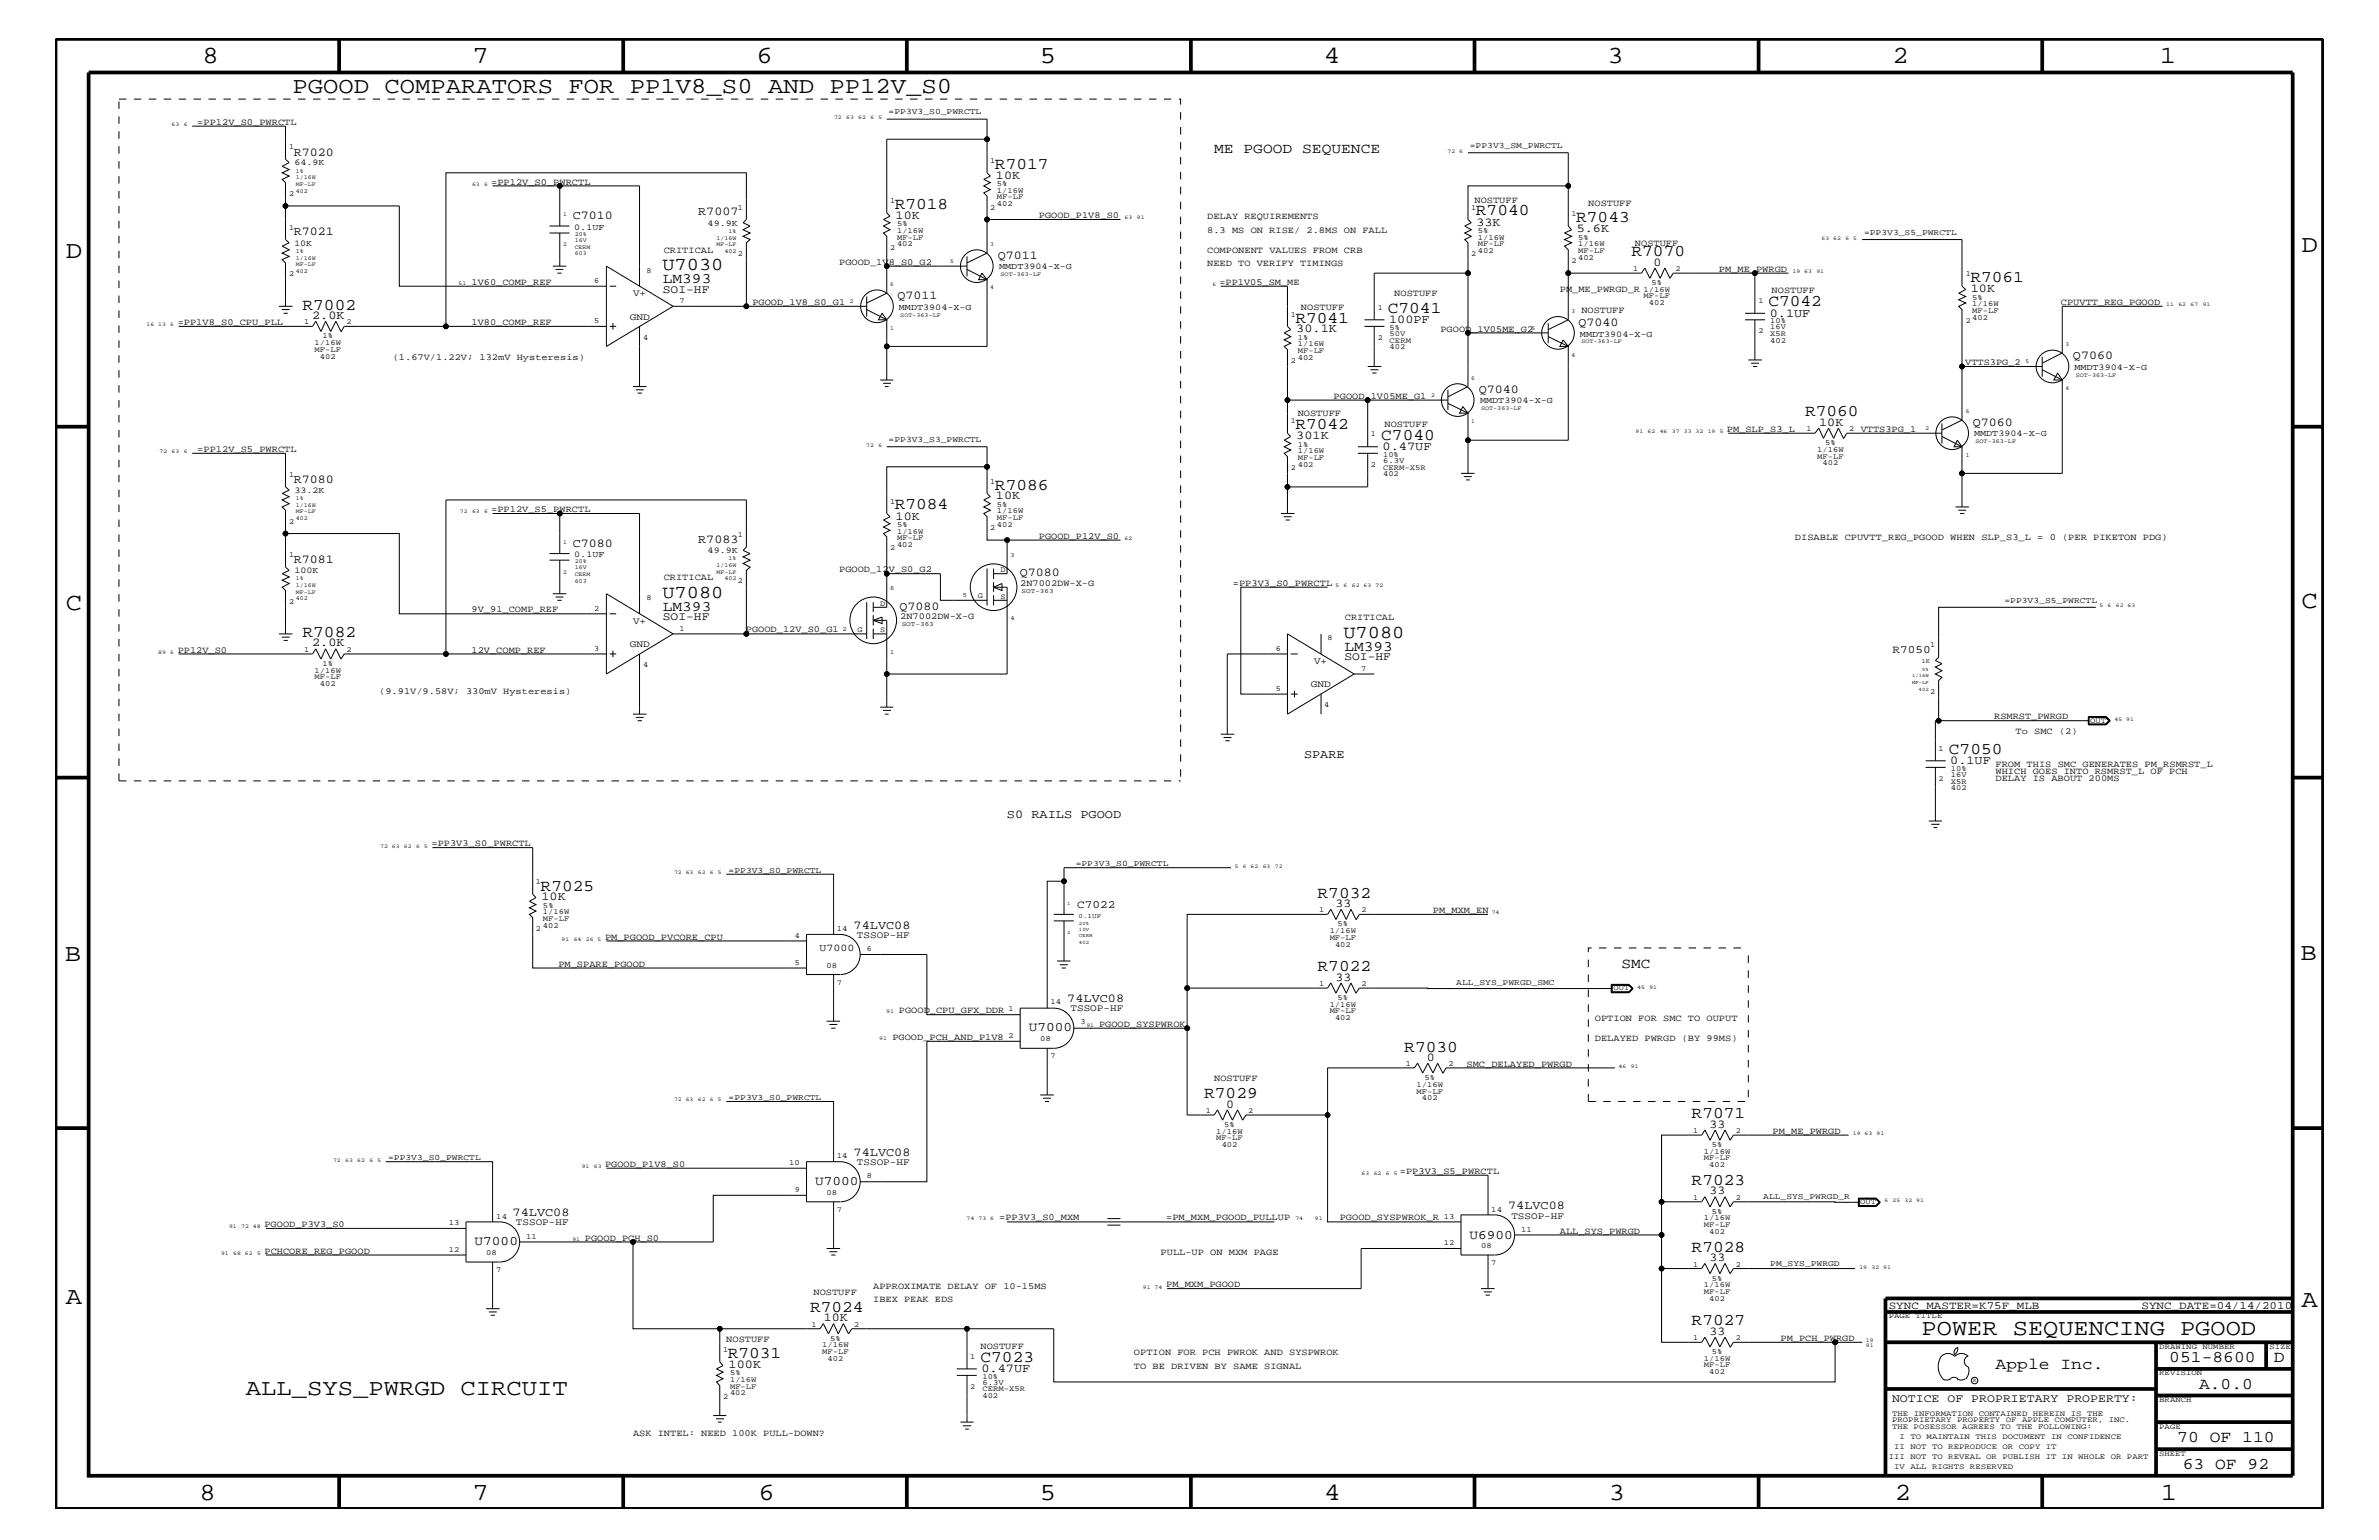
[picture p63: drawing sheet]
<svg xmlns="http://www.w3.org/2000/svg" width="432mm" height="279mm" viewBox="0 0 432 279" stroke-linecap="round" stroke-linejoin="round" font-family="sans-serif">
<defs><g id="words">
<g font-size="4.5">
<text x="36.7" y="11.5">8</text>
<text x="85.8" y="11.5">7</text>
<text x="137.3" y="11.5">6</text>
<text x="188.7" y="11.5">5</text>
<text x="240.3" y="11.5">4</text>
<text x="291.8" y="11.5">3</text>
<text x="343.5" y="11.5">2</text>
<text x="392" y="11.5">1</text>
<text x="11.9" y="46.8">D</text>
<text x="417.7" y="45.7">D</text>
<text x="11.9" y="110.6">C</text>
<text x="417.7" y="110.3">C</text>
<text x="11.8" y="174.3">B</text>
<text x="417.6" y="174.2">B</text>
<text x="11.9" y="236.7">A</text>
<text x="417.7" y="237.1">A</text>
<text x="36.2" y="272.1">8</text>
<text x="85.8" y="272.1">7</text>
<text x="137.7" y="272.1">6</text>
<text x="188.7" y="272.1">5</text>
<text x="240.4" y="272.1">4</text>
<text x="292" y="272.1">3</text>
<text x="343.9" y="272.1">2</text>
<text x="392.2" y="272.1">1</text>
</g>
<g font-size="4.1">
<text x="53.1" y="16.8">PGOOD COMPARATORS FOR PP1V8_S0 AND PP12V_S0</text>
<text x="348.8" y="242.3">POWER SEQUENCING PGOOD</text>
<text x="44.6" y="253.2">ALL_SYS_PWRGD CIRCUIT</text>
</g>
<g font-size="3.3">
<text x="120.2" y="49.1">U7030</text>
<text x="120.2" y="108.5">U7080</text>
<text x="243.8" y="115.8">U7080</text>
</g>
<g font-size="3">
<text x="180.6" y="30.6">R7017</text>
<text x="162.4" y="37.9">R7018</text>
<text x="267.9" y="39.1">R7040</text>
<text x="286.1" y="40.3">R7043</text>
<text x="296.1" y="46.5">R7070</text>
<text x="357.6" y="51.3">R7061</text>
<text x="54.9" y="56.2">R7002</text>
<text x="235.1" y="58.5">R7041</text>
<text x="251.9" y="56.8">C7041</text>
<text x="321" y="55.6">C7042</text>
<text x="235.1" y="77.9">R7042</text>
<text x="327.6" y="75.6">R7060</text>
<text x="250.7" y="79.9">C7040</text>
<text x="180.6" y="88.8">R7086</text>
<text x="162.4" y="92.4">R7084</text>
<text x="54.9" y="115.6">R7082</text>
<text x="353.7" y="136.8">C7050</text>
<text x="98.1" y="161.6">R7025</text>
<text x="239.1" y="162.8">R7032</text>
<text x="239.1" y="176.2">R7022</text>
<text x="254.9" y="190.8">R7030</text>
<text x="218.6" y="199.2">R7029</text>
<text x="307" y="202.9">R7071</text>
<text x="307" y="215">R7023</text>
<text x="307" y="227.1">R7028</text>
<text x="147" y="238">R7024</text>
<text x="307" y="240.5">R7027</text>
<text x="132.1" y="246.4">R7031</text>
<text x="178" y="247.1">C7023</text>
<text x="362.2" y="248.4">Apple Inc.</text>
<text x="393.7" y="247.1">051-8600</text>
<text x="399.2" y="252">A.0.0</text>
<text x="412.7" y="247.1">D</text>
<text x="395.2" y="261.6">70 OF 110</text>
<text x="396.2" y="266.6">63 OF 92</text>
</g>
<g font-size="2.6">
<text x="220.4" y="27.7">ME PGOOD SEQUENCE</text>
<text x="120.3" y="51.3">LM393</text>
<text x="120.3" y="110.8">LM393</text>
<text x="244" y="118.1">LM393</text>
<text x="294.3" y="175.6">SMC</text>
</g>
<g font-size="2.4">
<text x="186.7" y="187.1">U7000</text>
<text x="148" y="215">U7000</text>
<text x="86.1" y="225.9">U7000</text>
<text x="266.7" y="224.7">U6900</text>
</g>
<g font-size="2.2">
<text x="53.3" y="28.2">R7020</text>
<text x="180.8" y="32.5">10K</text>
<text x="104" y="39.8">C7010</text>
<text x="126.7" y="39.1">R7007</text>
<text x="162.6" y="39.7">10K</text>
<text x="268" y="40.9">33K</text>
<text x="53.3" y="42.7">R7021</text>
<text x="181.1" y="47">Q7011</text>
<text x="286.2" y="42.1">5.6K</text>
<text x="300.1" y="48.2">0</text>
<text x="357.7" y="53">10K</text>
<text x="56.6" y="57.9">2.0K</text>
<text x="162.9" y="54.2">Q7011</text>
<text x="252.1" y="58.6">100PF</text>
<text x="286.5" y="59.1">Q7040</text>
<text x="321.2" y="57.4">0.1UF</text>
<text x="235.3" y="60.3">30.1K</text>
<text x="376.3" y="65.1">Q7060</text>
<text x="268.4" y="71.2">Q7040</text>
<text x="330.2" y="77.3">10K</text>
<text x="358.1" y="77.3">Q7060</text>
<text x="235.3" y="79.7">301K</text>
<text x="251" y="81.6">0.47UF</text>
<text x="53.3" y="87.6">R7080</text>
<text x="162.6" y="94.3">10K</text>
<text x="180.8" y="90.6">10K</text>
<text x="104" y="99.3">C7080</text>
<text x="126.7" y="98.5">R7083</text>
<text x="53.3" y="102.1">R7081</text>
<text x="185.1" y="104.6">Q7080</text>
<text x="163.2" y="110.6">Q7080</text>
<text x="56.6" y="117.3">2.0K</text>
<text x="236.7" y="137.4">SPARE</text>
<text x="354" y="138.6">0.1UF</text>
<text x="182.8" y="148.4">S0 RAILS PGOOD</text>
<text x="98.3" y="163.4">10K</text>
<text x="242.4" y="164.5">33</text>
<text x="154.9" y="168.5">74LVC08</text>
<text x="242.4" y="177.9">33</text>
<text x="193.7" y="181.8">74LVC08</text>
<text x="259" y="192.5">0</text>
<text x="222.5" y="200.9">0</text>
<text x="154.9" y="209.7">74LVC08</text>
<text x="310.3" y="204.6">33</text>
<text x="93" y="220.6">74LVC08</text>
<text x="273.7" y="219.4">74LVC08</text>
<text x="310.3" y="216.7">33</text>
<text x="310.3" y="228.8">33</text>
<text x="149.5" y="239.7">10K</text>
<text x="310.3" y="242.2">33</text>
<text x="132.2" y="248.2">100K</text>
<text x="178.1" y="248.9">0.47UF</text>
</g>
<g font-size="2.1">
<text x="120.3" y="53.2">SOI-HF</text>
<text x="120.3" y="112.6">SOI-HF</text>
<text x="244" y="119.8">SOI-HF</text>
<text x="343.4" y="254.4">NOTICE OF PROPRIETARY PROPERTY:</text>
</g>
<g font-size="2">
<text x="343.5" y="118.5">R7050</text>
<text x="195.5" y="164.7">C7022</text>
<text x="342.8" y="237.4">SYNC_MASTER=K75F_MLB</text>
<text x="388.7" y="237.4">SYNC_DATE=04/14/2010</text>
</g>
<text font-size="1.9" x="148.7" y="172.6">U7000</text>
<g font-size="1.8">
<text x="114.9" y="53.8">V+</text>
<text x="114.3" y="58">GND</text>
<text x="114.9" y="113.1">V+</text>
<text x="114.3" y="117.4">GND</text>
<text x="237.9" y="124.7">GND</text>
<text x="238.5" y="120.4">V+</text>
<text x="155.5" y="170.1">TSSOP-HF</text>
<text x="194.3" y="183.5">TSSOP-HF</text>
<text x="155.5" y="211.4">TSSOP-HF</text>
<text x="274.3" y="221.1">TSSOP-HF</text>
<text x="93.6" y="222.3">TSSOP-HF</text>
</g>
<g font-size="1.7">
<text x="35.8" y="22.6">=PP12V_S0_PWRCTL</text>
<text x="89.2" y="33.6">=PP12V_S0_PWRCTL</text>
<text x="188.6" y="39.6">PGOOD_P1V8_S0</text>
<text x="219.1" y="39.8">DELAY REQUIREMENTS</text>
<text x="267.6" y="36.8">NOSTUFF</text>
<text x="288.3" y="37.4">NOSTUFF</text>
<text x="120.5" y="45.9">CRITICAL</text>
<text x="219.1" y="45.9">COMPONENT VALUES FROM CRB</text>
<text x="219.1" y="42.3">8.3 MS ON RISE/ 2.8MS ON FALL</text>
<text x="296.8" y="44.6">NOSTUFF</text>
<text x="85.6" y="51.7">1V60_COMP_REF</text>
<text x="152.3" y="48">PGOOD_1V8_S0_G2</text>
<text x="219.1" y="48.3">NEED TO VERIFY TIMINGS</text>
<text x="221.3" y="51.7">=PP1V05_SM_ME</text>
<text x="253.1" y="53.8">NOSTUFF</text>
<text x="283.1" y="52.9">PM_ME_PWRGD_R</text>
<text x="312" y="49.3">PM_ME_PWRGD</text>
<text x="321.6" y="53.2">NOSTUFF</text>
<text x="32.3" y="59">=PP1V8_S0_CPU_PLL</text>
<text x="85.6" y="59">1V80_COMP_REF</text>
<text x="136.6" y="55.3">PGOOD_1V8_S0_G1</text>
<text x="236.1" y="56.2">NOSTUFF</text>
<text x="287" y="56.8">NOSTUFF</text>
<text x="374.1" y="55.3">CPUVTT_REG_PGOOD</text>
<text x="71.3" y="65.3">(1.67V/1.22V; 132mV Hysteresis)</text>
<text x="261.5" y="60.2">PGOOD_1V05ME_G2</text>
<text x="356.7" y="66.2">VTTS3PG_2</text>
<text x="235.5" y="75.6">NOSTUFF</text>
<text x="242.1" y="72.3">PGOOD_1V05ME_G1</text>
<text x="251.3" y="77.4">NOSTUFF</text>
<text x="35.8" y="82">=PP12V_S5_PWRCTL</text>
<text x="313.4" y="78.3">PM_SLP_S3_L</text>
<text x="337.7" y="78.3">VTTS3PG_1</text>
<text x="89.2" y="92.9">=PP12V_S5_PWRCTL</text>
<text x="188.6" y="97.7">PGOOD_P12V_S0</text>
<text x="325.8" y="98">DISABLE CPUVTT_REG_PGOOD WHEN SLP_S3_L = 0 (PER PIKETON PDG)</text>
<text x="120.5" y="105.3">CRITICAL</text>
<text x="152.3" y="103.8">PGOOD_12V_S0_G2</text>
<text x="185.2" y="106.3">2N7002DW-X-G</text>
<text x="223.8" y="106.3">=PP3V3_S0_PWRCTL</text>
<text x="85.6" y="111.1">9V_91_COMP_REF</text>
<text x="163.4" y="112.3">2N7002DW-X-G</text>
<text x="244.1" y="112.6">CRITICAL</text>
<text x="32.3" y="118.4">PP12V_S0</text>
<text x="85.6" y="118.4">12V_COMP_REF</text>
<text x="135.4" y="114.8">PGOOD_12V_S0_G1</text>
<text x="68.8" y="125.9">(9.91V/9.58V; 330mV Hysteresis)</text>
<text x="361.9" y="130.5">RSMRST_PWRGD</text>
<text x="365.8" y="133.2">To SMC (2)</text>
<text x="362.2" y="140.4">WHICH GOES INTO RSMRST_L OF PCH</text>
<text x="362.2" y="141.7">DELAY IS ABOUT 200MS</text>
<text x="362.2" y="139.2">FROM THIS SMC GENERATES PM_RSMRST_L</text>
<text x="78.3" y="153.5">=PP3V3_S0_PWRCTL</text>
<text x="260.1" y="165.6">PM_MXM_EN</text>
<text x="109.8" y="170.5">PM_PGOOD_PVCORE_CPU</text>
<text x="101.3" y="175.4">PM_SPARE_PGOOD</text>
<text x="163.2" y="183.8">PGOOD_CPU_GFX_DDR</text>
<text x="289.5" y="185.3">OPTION FOR SMC TO OUPUT</text>
<text x="162" y="188.7">PGOOD_PCH_AND_P1V8</text>
<text x="199.5" y="186.3">PGOOD_SYSPWROK</text>
<text x="289.5" y="188.9">DELAYED PWRGD (BY 99MS)</text>
<text x="220.4" y="196.2">NOSTUFF</text>
<text x="266.2" y="193.6">SMC_DELAYED_PWRGD</text>
<text x="321.7" y="205.7">PM_ME_PWRGD</text>
<text x="109.8" y="211.7">PGOOD_P1V8_S0</text>
<text x="254.1" y="213">=PP3V3_S5_PWRCTL</text>
<text x="181.4" y="221.4">=PP3V3_S0_MXM</text>
<text x="211.7" y="221.4">=PM_MXM_PGOOD_PULLUP</text>
<text x="243.2" y="221.4">PGOOD_SYSPWROK_R</text>
<text x="48" y="222.6">PGOOD_P3V3_S0</text>
<text x="48" y="227.5">PCHCORE_REG_PGOOD</text>
<text x="106.2" y="225.1">PGOOD_PCH_S0</text>
<text x="210.7" y="227.7">PULL-UP ON MXM PAGE</text>
<text x="283.1" y="223.9">ALL_SYS_PWRGD</text>
<text x="158.5" y="233.8">APPROXIMATE DELAY OF 10-15MS</text>
<text x="211.7" y="233.5">PM_MXM_PGOOD</text>
<text x="147.7" y="235">NOSTUFF</text>
<text x="158.5" y="236.2">IBEX PEAK EDS</text>
<text x="131.8" y="243.5">NOSTUFF</text>
<text x="178" y="244.7">NOSTUFF</text>
<text x="205.8" y="245.9">OPTION FOR PCH PWROK AND SYSPWROK</text>
<text x="323.2" y="243.3">PM_PCH_PWRGD</text>
<text x="205.8" y="248.4">TO BE DRIVEN BY SAME SIGNAL</text>
<text x="114.9" y="260.5">ASK INTEL: NEED 100K PULL-DOWN?</text>
</g>
<g font-size="1.6">
<text x="53.4" y="30">64.9K</text>
<text x="104.2" y="41.7">0.1UF</text>
<text x="128.4" y="40.9">49.9K</text>
<text x="53.4" y="44.6">10K</text>
<text x="181.4" y="48.9">MMDT3904-X-G</text>
<text x="163.2" y="56.2">MMDT3904-X-G</text>
<text x="286.8" y="61.1">MMDT3904-X-G</text>
<text x="376.5" y="67.1">MMDT3904-X-G</text>
<text x="268.6" y="73.2">MMDT3904-X-G</text>
<text x="358.3" y="79.2">MMDT3904-X-G</text>
<text x="53.4" y="89.4">33.2K</text>
<text x="104.2" y="101">0.1UF</text>
<text x="128.4" y="100.4">49.9K</text>
<text x="53.4" y="104">100K</text>
</g>
<g font-size="1.5">
<text x="161.3" y="20.8">=PP3V3_S0_PWRCTL</text>
<text x="266.8" y="26.9">=PP3V3_SM_PWRCTL</text>
<text x="338.3" y="42.6">=PP3V3_S5_PWRCTL</text>
<text x="161.3" y="80.2">=PP3V3_S3_PWRCTL</text>
<text x="363.8" y="109.3">=PP3V3_S5_PWRCTL</text>
<text x="132.2" y="158.4">=PP3V3_S0_PWRCTL</text>
<text x="195.2" y="157.2">=PP3V3_S0_PWRCTL</text>
<text x="264.3" y="178.8">ALL_SYS_PWRGD_SMC</text>
<text x="132.2" y="199.6">=PP3V3_S0_PWRCTL</text>
<text x="70.4" y="210.5">=PP3V3_S0_PWRCTL</text>
<text x="320" y="217.5">ALL_SYS_PWRGD_R</text>
<text x="321.3" y="229.7">PM_SYS_PWRGD</text>
</g>
<g font-size="1.4">
<text x="52.5" y="27.1">1</text>
<text x="179.7" y="29.5">1</text>
<text x="52.5" y="35.6">2</text>
<text x="180.9" y="33.7">5%</text>
<text x="180.9" y="35">1/16W</text>
<text x="52.5" y="41.7">1</text>
<text x="133.9" y="38">1</text>
<text x="161.5" y="36.8">1</text>
<text x="162.8" y="41">5%</text>
<text x="179.7" y="38">2</text>
<text x="180.9" y="36.2">MF-LF</text>
<text x="180.9" y="37.4">402</text>
<text x="267" y="38">1</text>
<text x="285.2" y="39.2">1</text>
<text x="133.9" y="46.5">2</text>
<text x="161.5" y="45.3">2</text>
<text x="162.8" y="42.3">1/16W</text>
<text x="162.8" y="43.5">MF-LF</text>
<text x="162.8" y="44.6">402</text>
<text x="267" y="46.5">2</text>
<text x="268.2" y="42.3">5%</text>
<text x="268.2" y="44.6">MF-LF</text>
<text x="268.2" y="43.5">1/16W</text>
<text x="268.2" y="45.9">402</text>
<text x="285.2" y="47.7">2</text>
<text x="286.4" y="45.9">MF-LF</text>
<text x="286.4" y="43.5">5%</text>
<text x="286.4" y="44.6">1/16W</text>
<text x="286.4" y="47.1">402</text>
<text x="52.5" y="50.2">2</text>
<text x="107.9" y="51.3">6</text>
<text x="117.3" y="49.6">8</text>
<text x="296.4" y="49.1">1</text>
<text x="298.3" y="52.9">1/16W</text>
<text x="299.8" y="51.7">5%</text>
<text x="304.1" y="49.1">2</text>
<text x="356.8" y="50.2">1</text>
<text x="55.2" y="58.9">1</text>
<text x="62.9" y="58.9">2</text>
<text x="107.9" y="58.6">5</text>
<text x="123.4" y="55">7</text>
<text x="234.3" y="57.4">1</text>
<text x="250.1" y="56.2">1</text>
<text x="252.2" y="59.8">5%</text>
<text x="298.3" y="54.1">MF-LF</text>
<text x="299.3" y="55.3">402</text>
<text x="319.2" y="55">1</text>
<text x="321.3" y="58.6">10%</text>
<text x="321.3" y="59.7">16V</text>
<text x="356.8" y="58.6">2</text>
<text x="358" y="56.8">MF-LF</text>
<text x="358" y="58">402</text>
<text x="358" y="55.6">1/16W</text>
<text x="358" y="54.4">5%</text>
<text x="57.1" y="62.6">1/16W</text>
<text x="57.1" y="63.9">MF-LF</text>
<text x="58.1" y="65.1">402</text>
<text x="58.5" y="61.4">1%</text>
<text x="116.8" y="61.7">4</text>
<text x="234.3" y="65.9">2</text>
<text x="235.5" y="64">MF-LF</text>
<text x="235.5" y="62.9">1/16W</text>
<text x="235.5" y="65.3">402</text>
<text x="235.5" y="61.7">1%</text>
<text x="250.1" y="61.7">2</text>
<text x="252.2" y="62.2">CERM</text>
<text x="252.2" y="63.4">402</text>
<text x="252.2" y="60.9">50V</text>
<text x="319.2" y="60.4">2</text>
<text x="321.3" y="60.9">X5R</text>
<text x="321.3" y="62.2">402</text>
<text x="234.3" y="76.8">1</text>
<text x="235.5" y="82.2">1/16W</text>
<text x="235.5" y="83.5">MF-LF</text>
<text x="235.5" y="81.1">1%</text>
<text x="248.8" y="79.2">1</text>
<text x="251" y="83.9">6.3V</text>
<text x="251" y="82.8">10%</text>
<text x="327.9" y="78.3">1</text>
<text x="329.8" y="82">1/16W</text>
<text x="329.8" y="83.3">MF-LF</text>
<text x="331.3" y="80.8">5%</text>
<text x="335.6" y="78.3">2</text>
<text x="52.5" y="86.5">1</text>
<text x="179.7" y="87.7">1</text>
<text x="234.3" y="85.3">2</text>
<text x="235.5" y="84.7">402</text>
<text x="248.8" y="84.7">2</text>
<text x="251" y="86.4">402</text>
<text x="251" y="85.2">CERM-X5R</text>
<text x="330.8" y="84.4">402</text>
<text x="52.5" y="95">2</text>
<text x="161.5" y="91.4">1</text>
<text x="162.8" y="95.6">5%</text>
<text x="180.9" y="94.3">MF-LF</text>
<text x="180.9" y="95.6">402</text>
<text x="180.9" y="92">5%</text>
<text x="180.9" y="93.2">1/16W</text>
<text x="52.5" y="101">1</text>
<text x="133.9" y="97.4">1</text>
<text x="161.5" y="99.9">2</text>
<text x="162.8" y="98">MF-LF</text>
<text x="162.8" y="96.8">1/16W</text>
<text x="162.8" y="99.3">402</text>
<text x="179.7" y="96.2">2</text>
<text x="133.9" y="105.9">2</text>
<text x="181.6" y="103.8">D</text>
<text x="52.5" y="109.5">2</text>
<text x="107.9" y="110.8">2</text>
<text x="117.3" y="108.9">8</text>
<text x="159.8" y="109.9">D</text>
<text x="177.5" y="108.6">G</text>
<text x="181.6" y="108.7">S</text>
<text x="55.2" y="118.2">1</text>
<text x="62.9" y="118.2">2</text>
<text x="107.9" y="118.1">3</text>
<text x="123.4" y="114.4">1</text>
<text x="155.6" y="114.7">G</text>
<text x="159.8" y="114.8">S</text>
<text x="231.6" y="118.1">6</text>
<text x="241" y="116.2">8</text>
<text x="350.4" y="117.4">1</text>
<text x="57.1" y="122">1/16W</text>
<text x="57.1" y="123.2">MF-LF</text>
<text x="58.1" y="124.4">402</text>
<text x="58.5" y="120.8">1%</text>
<text x="116.8" y="121">4</text>
<text x="231.6" y="125.3">5</text>
<text x="247.1" y="121.7">7</text>
<text x="350.4" y="125.9">2</text>
<text x="240.4" y="128.3">4</text>
<text x="379.4" y="131.1">OUT</text>
<text x="351.9" y="136.2">1</text>
<text x="351.9" y="141.7">2</text>
<text x="354.1" y="143.4">402</text>
<text x="354.1" y="142.2">X5R</text>
<text x="354.1" y="140.9">16V</text>
<text x="354.1" y="139.8">10%</text>
<text x="97.3" y="160.5">1</text>
<text x="98.6" y="165.9">1/16W</text>
<text x="98.6" y="167.1">MF-LF</text>
<text x="98.6" y="164.7">5%</text>
<text x="239.4" y="165.6">1</text>
<text x="247.1" y="165.6">2</text>
<text x="97.3" y="168.9">2</text>
<text x="98.6" y="168.3">402</text>
<text x="144.3" y="170.1">4</text>
<text x="151.9" y="168.9">14</text>
<text x="157.3" y="172.6">6</text>
<text x="241.3" y="169.3">1/16W</text>
<text x="241.3" y="170.5">MF-LF</text>
<text x="242.3" y="171.7">402</text>
<text x="242.8" y="168.1">5%</text>
<text x="144.3" y="175">5</text>
<text x="150" y="175.6">08</text>
<text x="151.9" y="178.7">7</text>
<text x="239.4" y="178.8">1</text>
<text x="247.1" y="178.8">2</text>
<text x="292.9" y="179.7">OUT</text>
<text x="183" y="183.5">1</text>
<text x="190.7" y="182.2">14</text>
<text x="196.1" y="185.9">3</text>
<text x="241.3" y="182.7">1/16W</text>
<text x="241.3" y="183.8">MF-LF</text>
<text x="242.3" y="185">402</text>
<text x="242.8" y="181.4">5%</text>
<text x="183" y="188.3">2</text>
<text x="188.8" y="188.9">08</text>
<text x="190.7" y="192">7</text>
<text x="255.2" y="193.4">1</text>
<text x="257.1" y="197.2">1/16W</text>
<text x="258.5" y="195.9">5%</text>
<text x="262.9" y="193.4">2</text>
<text x="218.9" y="201.9">1</text>
<text x="226.6" y="201.9">2</text>
<text x="257.1" y="198.4">MF-LF</text>
<text x="258.1" y="199.6">402</text>
<text x="220.8" y="205.7">1/16W</text>
<text x="220.8" y="206.9">MF-LF</text>
<text x="221.7" y="208.1">402</text>
<text x="222.2" y="204.4">5%</text>
<text x="307.3" y="205.5">1</text>
<text x="309.2" y="209.3">1/16W</text>
<text x="310.7" y="208.1">5%</text>
<text x="315" y="205.5">2</text>
<text x="143.3" y="211.4">10</text>
<text x="151.9" y="210.2">14</text>
<text x="157.3" y="213.8">8</text>
<text x="309.2" y="210.5">MF-LF</text>
<text x="310.2" y="211.7">402</text>
<text x="90.1" y="221.1">14</text>
<text x="144.3" y="216.2">9</text>
<text x="150" y="216.9">08</text>
<text x="151.9" y="219.8">7</text>
<text x="262" y="221.1">13</text>
<text x="270.7" y="219.8">14</text>
<text x="307.3" y="217.7">1</text>
<text x="309.2" y="221.4">1/16W</text>
<text x="310.7" y="220.2">5%</text>
<text x="315" y="217.7">2</text>
<text x="337.7" y="218.5">OUT</text>
<text x="81.4" y="227.1">12</text>
<text x="81.4" y="222.3">13</text>
<text x="88.2" y="227.7">08</text>
<text x="95.5" y="224.7">11</text>
<text x="262" y="225.9">12</text>
<text x="268.8" y="226.5">08</text>
<text x="276.1" y="223.5">11</text>
<text x="309.2" y="222.6">MF-LF</text>
<text x="310.2" y="223.9">402</text>
<text x="90.1" y="230.7">7</text>
<text x="270.7" y="229.6">7</text>
<text x="307.3" y="229.8">1</text>
<text x="309.2" y="233.5">1/16W</text>
<text x="310.7" y="232.4">5%</text>
<text x="315" y="229.8">2</text>
<text x="309.2" y="234.7">MF-LF</text>
<text x="310.2" y="236">402</text>
<text x="342.8" y="239.2">PAGE TITLE</text>
<text x="131.2" y="245.3">1</text>
<text x="147.3" y="240.7">1</text>
<text x="149.2" y="244.5">1/16W</text>
<text x="149.2" y="245.6">MF-LF</text>
<text x="150.7" y="243.3">5%</text>
<text x="155" y="240.7">2</text>
<text x="307.3" y="243.1">1</text>
<text x="310.7" y="245.6">5%</text>
<text x="315" y="243.1">2</text>
<text x="391.9" y="244.7">DRAWING NUMBER</text>
<text x="411.9" y="244.7">SIZE</text>
<text x="132.5" y="249.5">5%</text>
<text x="132.5" y="252">MF-LF</text>
<text x="132.5" y="250.7">1/16W</text>
<text x="150.2" y="246.9">402</text>
<text x="176.1" y="252">2</text>
<text x="176.1" y="246.5">1</text>
<text x="178.3" y="251.2">6.3V</text>
<text x="178.3" y="250.1">10%</text>
<text x="309.2" y="246.9">1/16W</text>
<text x="309.2" y="248.1">MF-LF</text>
<text x="310.2" y="249.3">402</text>
<text x="391.9" y="249.5">REVISION</text>
<text x="131.2" y="253.8">2</text>
<text x="132.5" y="253.2">402</text>
<text x="178.3" y="252.4">CERM-X5R</text>
<text x="178.3" y="253.7">402</text>
<text x="343.4" y="256.8">THE INFORMATION CONTAINED HEREIN IS THE</text>
<text x="391.9" y="254.4">BRANCH</text>
<text x="343.4" y="259.3">THE POSESSOR AGREES TO THE FOLLOWING:</text>
<text x="343.4" y="258">PROPRIETARY PROPERTY OF APPLE COMPUTER, INC.</text>
<text x="343.8" y="262.9">II NOT TO REPRODUCE OR COPY IT</text>
<text x="344.8" y="261.1">I TO MAINTAIN THIS DOCUMENT IN CONFIDENCE</text>
<text x="391.9" y="259.3">PAGE</text>
<text x="342.8" y="264.7">III NOT TO REVEAL OR PUBLISH IT IN WHOLE OR PART</text>
<text x="343.8" y="266.6">IV ALL RIGHTS RESERVED</text>
<text x="391.9" y="264.1">SHEET</text>
</g>
<g font-size="1.2">
<text x="183.4" y="101">3</text>
<text x="161.5" y="107.1">6</text>
<text x="185.4" y="107.6">SOT-363</text>
<text x="163.7" y="113.7">SOT-363</text>
<text x="174.8" y="108.3">5</text>
<text x="183.4" y="112.6">4</text>
<text x="152.9" y="114.4">2</text>
<text x="161.5" y="118.6">1</text>
<text x="348.7" y="120.3">1K</text>
<text x="195.7" y="166.5">0.1UF</text>
</g>
<g font-size="1.1">
<text x="53.7" y="33.7">MF-LF</text>
<text x="53.7" y="31.4">1%</text>
<text x="53.7" y="35">402</text>
<text x="53.7" y="32.5">1/16W</text>
<text x="102.2" y="39.2">1</text>
<text x="53.7" y="45.9">1%</text>
<text x="53.7" y="47.1">1/16W</text>
<text x="102.2" y="44.6">2</text>
<text x="104.3" y="46.3">603</text>
<text x="104.3" y="45.2">CERM</text>
<text x="104.3" y="44">16V</text>
<text x="104.3" y="42.9">20%</text>
<text x="130" y="43.5">1/16W</text>
<text x="130" y="44.6">MF-LF</text>
<text x="131.5" y="45.9">402</text>
<text x="132.2" y="42.3">1%</text>
<text x="172.5" y="47.7">5</text>
<text x="179.7" y="44.6">3</text>
<text x="53.7" y="48.3">MF-LF</text>
<text x="53.7" y="49.6">402</text>
<text x="161.5" y="51.9">6</text>
<text x="179.7" y="52.5">4</text>
<text x="181.6" y="50.2">SOT-363-LF</text>
<text x="154.3" y="55">2</text>
<text x="161.5" y="59.8">1</text>
<text x="163.4" y="57.4">SOT-363-LF</text>
<text x="278" y="59.8">5</text>
<text x="285.2" y="56.8">3</text>
<text x="285.2" y="64.7">4</text>
<text x="287" y="62.3">SOT-363-LF</text>
<text x="367.6" y="65.9">5</text>
<text x="374.9" y="62.9">3</text>
<text x="259.8" y="72">2</text>
<text x="267" y="68.9">6</text>
<text x="374.9" y="70.7">4</text>
<text x="376.8" y="68.4">SOT-363-LF</text>
<text x="267" y="76.8">1</text>
<text x="268.8" y="74.4">SOT-363-LF</text>
<text x="356.8" y="75">6</text>
<text x="349.5" y="78">2</text>
<text x="356.8" y="82.8">1</text>
<text x="358.6" y="80.5">SOT-363-LF</text>
<text x="53.7" y="92">1/16W</text>
<text x="53.7" y="93.2">MF-LF</text>
<text x="53.7" y="90.7">1%</text>
<text x="53.7" y="94.3">402</text>
<text x="102.2" y="98.7">1</text>
<text x="132.2" y="101.6">1%</text>
<text x="53.7" y="105.3">1%</text>
<text x="53.7" y="106.5">1/16W</text>
<text x="53.7" y="107.7">MF-LF</text>
<text x="102.2" y="104.1">2</text>
<text x="104.3" y="105.8">603</text>
<text x="104.3" y="103.3">16V</text>
<text x="104.3" y="102.2">20%</text>
<text x="104.3" y="104.6">CERM</text>
<text x="130" y="102.9">1/16W</text>
<text x="130" y="104.1">MF-LF</text>
<text x="131.5" y="105.3">402</text>
<text x="53.7" y="108.9">402</text>
</g>
<g font-size="1">
<text x="31.2" y="22.9">63</text>
<text x="33.4" y="22.9">6</text>
<text x="151.4" y="21.6">72</text>
<text x="153.6" y="21.6">63</text>
<text x="155.8" y="21.6">62</text>
<text x="158" y="21.6">6</text>
<text x="159.4" y="21.6">5</text>
<text x="262.7" y="27.7">72 6</text>
<text x="85.7" y="33.7">63</text>
<text x="87.9" y="33.7">6</text>
<text x="204.1" y="39.8">63</text>
<text x="206.3" y="39.8">91</text>
<text x="330.6" y="43.5">63 62</text>
<text x="334.9" y="43.5">6</text>
<text x="336.4" y="43.5">5</text>
<text x="83.2" y="51.7">51</text>
<text x="220" y="51.9">6</text>
<text x="325.4" y="49.6">19 63</text>
<text x="329.7" y="49.6">91</text>
<text x="26.6" y="59.2">16 13</text>
<text x="30.9" y="59.2">6</text>
<text x="393.2" y="55.6">11</text>
<text x="395.4" y="55.6">62</text>
<text x="397.6" y="55.6">67</text>
<text x="399.8" y="55.6">91</text>
<text x="29" y="82.2">72</text>
<text x="31.2" y="82.2">63</text>
<text x="33.4" y="82.2">6</text>
<text x="157.2" y="81.1">72</text>
<text x="159.4" y="81.1">6</text>
<text x="296.8" y="78.6">91</text>
<text x="299" y="78.6">62</text>
<text x="301.2" y="78.6">46</text>
<text x="303.4" y="78.6">37</text>
<text x="305.6" y="78.6">33 32</text>
<text x="310" y="78.6">19</text>
<text x="312.2" y="78.6">5</text>
<text x="83.5" y="93.2">72</text>
<text x="85.7" y="93.2">63</text>
<text x="87.9" y="93.2">6</text>
<text x="204.1" y="98">62</text>
<text x="242.4" y="106.5">5</text>
<text x="243.8" y="106.5">6</text>
<text x="245.4" y="106.5">62 63</text>
<text x="249.7" y="106.5">72</text>
<text x="381.1" y="110.2">5</text>
<text x="382.5" y="110.2">6</text>
<text x="384" y="110.2">62 63</text>
<text x="28.7" y="118.6">89</text>
<text x="30.9" y="118.6">6</text>
<text x="383.8" y="130.8">45 91</text>
<text x="69" y="153.8">72 63</text>
<text x="73.3" y="153.8">62</text>
<text x="75.5" y="153.8">6</text>
<text x="77" y="153.8">5</text>
<text x="122.3" y="158.6">72 63</text>
<text x="126.7" y="158.6">62</text>
<text x="128.9" y="158.6">6</text>
<text x="130.3" y="158.6">5</text>
<text x="224.1" y="157.4">5</text>
<text x="225.6" y="157.4">6</text>
<text x="227" y="157.4">62</text>
<text x="229.2" y="157.4">63</text>
<text x="231.4" y="157.4">72</text>
<text x="270.8" y="165.9">74</text>
<text x="101.9" y="170.7">91</text>
<text x="104.1" y="170.7">64</text>
<text x="106.3" y="170.7">26 5</text>
<text x="297.2" y="179.4">45</text>
<text x="299.4" y="179.4">91</text>
<text x="160.9" y="183.8">91</text>
<text x="159.6" y="188.7">91</text>
<text x="197.2" y="186.3">91</text>
<text x="293.8" y="193.7">46</text>
<text x="296" y="193.7">91</text>
<text x="122.3" y="199.8">72 63</text>
<text x="126.7" y="199.8">62</text>
<text x="128.9" y="199.8">6</text>
<text x="130.3" y="199.8">5</text>
<text x="336.3" y="205.9">19 63</text>
<text x="340.6" y="205.9">91</text>
<text x="60.5" y="210.8">72</text>
<text x="62.7" y="210.8">63</text>
<text x="64.9" y="210.8">62</text>
<text x="67.1" y="210.8">6</text>
<text x="68.5" y="210.8">5</text>
<text x="105.6" y="211.9">91</text>
<text x="107.8" y="211.9">63</text>
<text x="247.1" y="213.2">63</text>
<text x="249.3" y="213.2">62</text>
<text x="251.5" y="213.2">6</text>
<text x="253" y="213.2">5</text>
<text x="175.4" y="221.4">74</text>
<text x="177.6" y="221.4">73 6</text>
<text x="235.1" y="221.4">74</text>
<text x="238.7" y="221.4">91</text>
<text x="342.1" y="218.1">6</text>
<text x="343.5" y="218.1">25</text>
<text x="345.7" y="218.1">32 91</text>
<text x="40.1" y="227.7">91</text>
<text x="41.6" y="222.9">91</text>
<text x="42.3" y="227.7">68 62</text>
<text x="43.8" y="222.9">72 48</text>
<text x="46.7" y="227.7">5</text>
<text x="103.9" y="225.1">91</text>
<text x="207.4" y="233.8">91 74</text>
<text x="337.5" y="230.2">19</text>
<text x="339.7" y="230.2">32 91</text>
<text x="338.7" y="243.5">19</text>
<text x="338.7" y="244.4">91</text>
<text x="358.1" y="250.7">R</text>
</g>
<g font-size=".9">
<text x="347" y="122.9">1/16W</text>
<text x="347" y="124.1">MF-LF</text>
<text x="348.2" y="125.3">402</text>
<text x="348.9" y="121.7">5%</text>
<text x="193.7" y="164.1">1</text>
<text x="195.8" y="167.8">20%</text>
<text x="193.7" y="169.5">2</text>
<text x="195.8" y="171.2">402</text>
<text x="195.8" y="170">CERM</text>
<text x="195.8" y="168.9">10V</text>
</g>
</g></defs>
<g fill="none" stroke="#000" stroke-width=".18">
<path d="M34.9 22.9h16.9v6l.7 .6-1.3 .7 1.3 .6-1.3 .6 1.3 .5-1.3 .6 .6 .6v4.3h20.7v14.5h37.6M51.8 37.4v6.1l.7 .6-1.3 .5 1.3 .7-1.3 .6 1.3 .6-1.3 .6 .6 .6v7.9M89.4 33.7h12.2M161 21.6h18.2v9.8l.5 .5-1.1 .6 1.1 .6-1.1 .6 1.1 .7-1.1 .6 .6 .6v4.2h24.2M179.2 25.3h-18.2v13.3l.5 .6-1.1 .6 1.1 .6-1.1 .6 1.1 .7-1.1 .6 .6 .6v5.4h14.5M179.2 39.8v6.1l-3.7 1.8M266.4 27.7h18.2v6M32.4 59.2h24.3l.6-.9 1 1.8 .8-1.8 .9 1.8 1-1.8 .9 1.8M50.6 55.6h2.5M51.1 56.2h1.5M51.5 56.8h.7M99.7 42.3h3.7"/>
<path d="M99.7 41h3.7M100.3 48.3h2.5M100.8 48.9h1.5M101.2 49.6h.7M101.6 41v-7.3h14.5v18.2M101.6 42.3v6M110.1 59.2h-47.6l-.6 1M110.7 59.2h1.1M110.7 51.9h1.1M111.3 58.6v1.2M116.1 59.2v10.9M122.2 55.6l-12.1-7.3v14.6l12.1-7.3h13.3"/>
<path d="M157.3 55.6h-21.8v-11.5l.6-.6-1.2-.6 1.2-.6-1.2-.6 1.2-.7-1.2-.6 .6-.6v-8.4h-54.6v27.8M157.3 53.8v3.6M160.1 56.8l.9 1.2h-1.6zM161 48.3v4.9l-3.7 1.8M175.5 48.9l3.7 1.8v12.2h-18.2v-4.9l-3.7-1.8M175.5 46.5v3.7M178.2 49.6l1 1.1h-1.6zM221.6 51.9h12.1v7.3l.6 .6-1.2 .6 1.2 .7-1.2 .6 1.2 .6-1.2 .6 .6 .5v9.2h14.5M247.7 59.2h3.6M247.7 58h3.6M249.4 59.2v7.3M266.4 49.6h-17v8.4"/>
<path d="M281 58.6v3.7M284.6 49.6v8.4l-3.6 1.8M316.7 56.8h3.7M316.7 58h3.7M318.5 49.6h-14.8l-.6 .9-.9-1.9-.9 1.9-.9-1.9-.9 1.9-1-1.9-.6 1h-13.3v-4.3l-.6-.7 1.2-.5-1.2-.6 1.2-.6-1.2-.6 1.2-.6-.6-.7v-7.3h-18.2v6.1l.6 .6-1.1 .6 1.1 .7-1.1 .6 1.1 .6-1.1 .6 .5 .6v16.3M318.5 58v7.3M324.6 49.6h-6.1v7.2M338 43.5h18.1v8.4l.7 .6-1.3 .7 1.3 .6-1.3 .6 1.3 .6-1.3 .6 .6 .6v20l-3.6 1.8M392.5 55.6h-18.2v8.4l-3.6 1.9M114.9 70.1h2.4M115.4 70.7h1.4M115.7 71.3h.8"/>
<path d="M159.8 68.9h2.3M160.3 69.5h1.4M160.6 70.1h.7M161 62.9v6M233.7 72.6v6l.6 .6-1.2 .7 1.2 .6-1.2 .6 1.2 .5-1.2 .6 .6 .6v5.5h14.5v-6.1M248.2 66.5h2.5M248.8 67.1h1.4M249.1 67.7h.8M262.8 72.6h-14.6v8.5M262.8 70.7v3.7M265.5 73.8l.9 1.2h-1.5zM266.4 79.9v6"/>
<path d="M281 60.4h-14.6v9.7l-3.6 1.9M281 61.1l3.6 1.8v17h-18.2v-4.9l-3.6-1.8M283.7 61.7l.9 1.2h-1.5zM313.7 78.6h15.7l.7-.9 .9 1.8 .9-1.8 .9 1.8 .9-1.8 .9 1.8M317.3 65.3h2.5M317.8 65.9h1.5M318.2 66.5h.7M352.5 76.8v3.7M352.5 78.6h-17.3l-.6 1M355.3 79.9l.8 1.2h-1.4zM356.1 66.5h14.6M370.7 67.1l3.6 1.8v17h-18.2v-4.8l-3.6-1.9"/>
<path d="M370.7 64.7v3.7M373.5 67.7l.8 1.2h-1.5zM34.9 82.2h16.9v6.1l.7 .6-1.3 .6 1.3 .6-1.3 .6 1.3 .7-1.3 .6 .6 .6v10.3l.7 .6-1.3 .6 1.3 .6-1.3 .6 1.3 .6-1.3 .6 .6 .6v7.9M51.8 96.8h20.7v14.6h37.6M89.4 93.2h12.2v7.2M101.6 93.2h14.5v18.2M161 81.1h18.2v3.6M182.8 98v6.1h-2.5M203.4 98h-24.2v-4.2l-.6-.6 1.1-.6-1.1-.6 1.1-.6-1.1-.7 1.1-.6-.5-.6v-4.8h-18.2v8.5l.5 .6-1.1 .5 1.1 .7-1.1 .6 1.1 .6-1.1 .6 .6 .6v6.7h9.7v4.8h8.5M232.5 93.2h2.5M233 93.8h1.4M233.3 94.3h.8"/>
<path d="M233.7 88.3v4.9M246.5 82.2h3.6M246.5 81.1h3.6M265.2 85.9h2.4M265.7 86.5h1.4M266.1 87.1h.7M354.9 92h2.5M355.4 92.6h1.5M355.8 93.2h.7M356.1 85.9v6.1M32.4 118.6h24.3l.6-.9 1 1.9 .8-1.9 .9 1.9 1-1.9 .9 1.9 .6-1h47.6M50.6 115h2.5"/>
<path d="M51.1 115.6h1.5M51.5 116.2h.7M99.7 101.6h3.7M99.7 100.4h3.7M100.3 107.7h2.5M100.8 108.3h1.5M101.2 108.9h.7M101.6 101.6v6.1M110.7 111.4h1.1M110.7 118.6h1.1M111.3 118.1v1.1M116.1 118.6v11"/>
<path d="M122.2 115l-12.1-7.3v14.6l12.1-7.3h35.1M135.5 115v-11.5l.6-.6-1.2-.7 1.2-.6-1.2-.6 1.2-.6-1.2-.5 .6-.6v-8.6h-54.6v27.9M157.3 109.2v6.7M158.5 112.6l1.6-.6v1.1zM158.5 115h2.5M158.5 109.2v1.8M158.5 111.6v1.9M158.5 114.1v1.8M161 104.1v6.1h-2.5M179.2 103.2v6.6M180.3 106.5l1.6-.6v1.2zM180.3 106.5h2.5v15.8h-21.8v-9.7h-2.5"/>
<path d="M180.3 108.9h2.5M180.3 103.2v1.8M180.3 105.6v1.8M180.3 108v1.8M233.7 118.6h-10.9v14.6M234.3 118.6h1.2M239.8 115v3.6M241 106.5h-15.8v19.4h8.5M380.4 110.2h-28.5v9l-.6 .6 1.2 .6-1.2 .6 1.2 .7-1.2 .6 1.2 .6-.6 .6v7.3h27.2M114.9 129.6h2.4M115.4 130.2h1.4M115.7 130.8h.8"/>
<path d="M159.8 128.3h2.3M160.3 128.9h1.4M160.6 129.6h.7M161 122.3v6M221.6 133.2h2.4M222.1 133.8h1.4M222.4 134.4h.8M234.3 125.9h1.2M235 125.3v1.2M239.8 125.9v3.7M245.8 122.3l-12.1-7.3v14.6l12.1-7.3h3.6M349.5 139.2h3.6"/>
<path d="M349.5 138h3.6M351.3 139.2v9.8M351.9 130.8h-.6v7.2M379.1 130h3.2l.7 .8-.7 .7h-3.2zM379.1 130.1h3.2l.6 .7-.6 .6h-3.2M379.1 130.2h3.1l.6 .6-.6 .5h-3.1M379.1 130.1v1.3M382.2 130.1l.7 .7-.7 .6M78.5 153.8h18.2v8.4l.6 .6-1.2 .7 1.2 .6-1.2 .6 1.2 .6-1.2 .6 .6 .6v9.1h49.7M131.8 158.6h19.5v10.9M223.4 157.4h-30.3v2.5M350.1 149h2.4"/>
<path d="M350.5 149.5h1.5M350.9 150.1h.7M110.1 170.7h36.3M151.3 176.8v8.5M152.5 176.8a3.6 3.6 0 0 0 3.6-3.7 3.6 3.6 0 0 0-3.6-3.6h-6.1v7.3h6.1M156.1 173.2h12.1v10.9h17M191.3 167.1h3.6M191.3 165.9h3.6M191.9 174.4h2.4M192.4 175h1.4M192.7 175.6h.8M193.1 165.9v-6h-3v23"/>
<path d="M193.1 167.1v7.3M215.5 179.3v23h4.9l.6-.9 .9 1.8 .9-1.8 .9 1.8 .9-1.8 1 1.8 .5-.9h14.9v19.4h24.2M215.5 179.3h25.5l.6-1 .9 1.9 .9-1.9 .9 1.9 .9-1.9 .9 1.9 .6-.9 45.9 .1M246.1 166.8l-.9-1.8-.9 1.8-.9-1.8-.9 1.8-.9-1.8-.6 .9h-25.5v13.4M270.1 165.9h-23.4l-.6 1M292.4 178.6h3.3l.7 .8-.7 .7h-3.3zM292.5 178.7h3.2l.6 .7-.6 .6h-3.2zM292.6 178.8h3.1l.5 .6-.5 .5h-3.1zM131.8 199.8h19.5v11M150 185.3h2.5M150.5 185.9h1.5M150.9 186.5h.7"/>
<path d="M185.2 188.9h-17v25.5h-12.1M188.8 198.7h2.5M189.3 199.2h1.5M189.7 199.8h.7M190.1 190.2v8.5M191.3 190.2a3.6 3.6 0 0 0 3.6-3.7 3.6 3.6 0 0 0-3.6-3.6h-6.1v7.3h6.1M194.9 186.5h20.6M198 186.5v.1M261.9 194.7l-1-1.8-.8 1.8-.9-1.8-1 1.8-.9-1.8-.6 .8h-15.7v8.6M293.1 193.7h-30.6l-.6 1.1M70 210.8h19.4v10.9M110.1 211.9h36.3"/>
<path d="M146.4 216.9h-16.9v8.4h-35.2M151.3 218v8.5M152.5 218a3.6 3.6 0 0 0 3.6-3.6 3.6 3.6 0 0 0-3.6-3.6h-6.1v7.2h6.1M256.7 213.2h13.4v7.2M301.6 218v6.1M335.5 205.9h-20.9l-.6 1-.9-1.9-.9 1.9-.9-1.9-.9 1.9-.9-1.9-.6 .9h-7.3v12.1h7.3l.6-.9 .9 1.9 .9-1.9 .9 1.9 .9-1.9 .9 1.9 .6-1 22.9 .1M337.3 217.4h3.2l.8 .7-.8 .8h-3.2zM337.3 218.8h3.2M337.3 217.5h3.2M337.4 217.5v1.3M337.5 217.5h2.9l.7 .6-.7 .6h-2.9zM340.5 217.5l.7 .6-.7 .7"/>
<path d="M340.5 217.5l.6 .6M341.1 218.1l-.6 .7M48.3 227.7h36.3M48.3 222.9h36.3M88.2 237.4h2.5M88.7 238h1.5M89.1 238.6h.7M89.4 229v8.4M90.7 229a3.6 3.6 0 0 0 3.6-3.7 3.6 3.6 0 0 0-3.6-3.6h-6.1v7.3h6.1M114.9 225.3v15.8h33.9l.6-1 1 1.9 .9-1.9 .8 1.9 1-1.9 .9 1.9 .6-.9h36.7v9.6h141.8v-7.2M150 226.5h2.5M150.5 227.1h1.5"/>
<path d="M150.9 227.7h.7M182.8 221.7h48.5M201 222.3h2.4M201 221.1h2.4M265.2 226.5h-18.1v7.3h-35.3M268.8 233.8h2.5M269.3 234.4h1.5M269.7 235h.7M270.1 227.7v6.1M271.3 227.7a3.6 3.6 0 0 0 3.6-3.7 3.6 3.6 0 0 0-3.6-3.6h-6.1v7.3h6.1M274.9 224.1h26.7v6.1h7.3l.6-1 .9 1.9 .9-1.9 .9 1.9 .9-1.9 .9 1.9 .6-.9h22.1M301.6 230.2v13.3h7.3l.6-.9 .9 1.8 .9-1.8 .9 1.8 .9-1.8 .9 1.8"/>
<path d="M129.5 256.8h2.3M130 257.4h1.4M130.3 258h.7M130.6 241.1v6l.6 .7-1.2 .6 1.2 .5-1.2 .6 1.2 .6-1.2 .6 .6 .7v5.4M173.7 249.5h3.6M173.7 248.4h3.6M174.3 258h2.4M174.8 258.7h1.5M175.2 259.3h.7M175.5 241.1v7.3M175.5 249.5v8.5M338 243.5h-23.4l-.6 1"/>
<path d="M352.3 246.1a1.69 1.69 0 0 1 2.5 0 1.72 1.72 0 0 1 2.4 0M352.4 246a3.2 3.2 0 0 0 .4 4.3l.8 .1 .4-.2M354 250.2l.7-.3 .7 .3M355.2 250.2l.7 .2 .7-.2M355.3 244.4v.3a1.18 1.18 0 0 1-.6 1.1M355.4 244.4a.99 .99 0 0 0-.6 1.4M357.2 246a1.04 1.04 0 0 0-.7 1 1.04 1.04 0 0 0 .7 1M357.3 248l.1 .7a2.11 2.11 0 0 1-.6 1.5"/>
<circle cx="51.8" cy="37.4" r=".42"/>
<circle cx="101.6" cy="33.7" r=".42"/>
<circle cx="179.2" cy="39.8" r=".42"/>
<circle cx="179.2" cy="25.3" r=".42"/>
<circle cx="284.6" cy="33.7" r=".42"/>
<circle cx="80.9" cy="59.2" r=".42"/>
<circle cx="135.5" cy="55.6" r=".42"/>
<circle cx="159.2" cy="55.6" r="2.96"/>
<circle cx="161" cy="48.3" r=".42"/>
<circle cx="177.3" cy="48.3" r="2.96"/>
<circle cx="266.4" cy="49.6" r=".42"/>
<circle cx="284.6" cy="49.6" r=".42"/>
<circle cx="318.5" cy="49.6" r=".42"/>
<circle cx="161" cy="62.9" r=".42"/>
<circle cx="233.7" cy="72.6" r=".42"/>
<circle cx="248.2" cy="72.6" r=".42"/>
<circle cx="264.6" cy="72.6" r="2.96"/>
<circle cx="266.4" cy="79.9" r=".42"/>
<circle cx="266.4" cy="60.4" r=".42"/>
<circle cx="282.8" cy="60.4" r="2.96"/>
<circle cx="354.3" cy="78.6" r="2.96"/>
<circle cx="356.1" cy="66.5" r=".42"/>
<circle cx="372.5" cy="66.5" r="2.96"/>
<circle cx="51.8" cy="96.8" r=".42"/>
<circle cx="101.6" cy="93.2" r=".42"/>
<circle cx="179.2" cy="84.7" r=".42"/>
<circle cx="182.8" cy="98" r=".42"/>
<circle cx="233.7" cy="88.3" r=".42"/>
<circle cx="356.1" cy="85.9" r=".42"/>
<circle cx="80.9" cy="118.6" r=".42"/>
<circle cx="135.5" cy="115" r=".42"/>
<circle cx="158.5" cy="112.6" r="4.2"/>
<circle cx="161" cy="104.1" r=".42"/>
<circle cx="180.3" cy="106.5" r="4.2"/>
<circle cx="161" cy="122.3" r=".42"/>
<circle cx="351.9" cy="130.8" r=".42"/>
<circle cx="193.1" cy="159.9" r=".42"/>
<circle cx="215.5" cy="179.3" r=".42"/>
<circle cx="215.5" cy="186.5" r=".42"/>
<circle cx="241" cy="202.3" r=".42"/>
<circle cx="301.6" cy="218" r=".42"/>
<circle cx="114.9" cy="225.3" r=".42"/>
<circle cx="301.6" cy="230.2" r=".42"/>
<circle cx="301.6" cy="224.1" r=".42"/>
<circle cx="130.6" cy="241.1" r=".42"/>
<circle cx="175.5" cy="241.1" r=".42"/>
<circle cx="333.1" cy="243.5" r=".42"/>
<circle cx="358.4" cy="250.5" r=".59"/>
</g>
<g fill="none" stroke="#000" stroke-width=".68" stroke-linecap="butt">
<path d="M10.1 7.1h411.5v266.7h-411.5zM16.1 13.2h400v254.5h-400zM61.6 7.1v6.1M113.1 7.1v6.1M164.6 7.1v6.1M216.2 7.1v6.1M267.6 7.1v6.1M319.2 7.1v6.1M370.7 7.1v6.1M10.1 77.4h6M416.1 77.4h5.5M10.1 141.1h6"/>
<path d="M416.1 141.1h5.5M10.1 204.7h6M416.1 204.7h5.5M342.2 238h73.9M416.1 235.6h-73.9v32.1M342.2 243.5h73.9M342.2 252h49.1M391.3 243.5v24.2M391.3 258h24.8M391.3 253.2h24.8M391.3 248.4h24.8M411.3 243.5v4.9"/>
<path d="M61.6 267.7v6.1M113.1 267.7v6.1M164.6 267.7v6.1M216.2 268v5.8M267.6 267.7v6.1M319.2 267.7v6.1M370.7 267.7v6.1M391.3 262.9h24.8"/>
</g>
<path d="M21.6 18h192.7v123.7M21.6 141.7v-123.7M21.6 141.7h192.7M288.3 199.8v-27.8h29M288.3 199.8h29v-27.8" fill="none" stroke="#000" stroke-width=".18" stroke-dasharray="1.4 1.4" stroke-linecap="butt"/>
<g fill="#000">
<circle cx="51.8" cy="37.4" r=".42"/>
<circle cx="101.6" cy="33.7" r=".42"/>
<circle cx="179.2" cy="39.8" r=".42"/>
<circle cx="179.2" cy="25.3" r=".42"/>
<circle cx="284.6" cy="33.7" r=".42"/>
<circle cx="80.9" cy="59.2" r=".42"/>
<circle cx="135.5" cy="55.6" r=".42"/>
<circle cx="161" cy="48.3" r=".42"/>
<circle cx="266.4" cy="49.6" r=".42"/>
<circle cx="284.6" cy="49.6" r=".42"/>
<circle cx="318.5" cy="49.6" r=".42"/>
<circle cx="161" cy="62.9" r=".42"/>
<circle cx="233.7" cy="72.6" r=".42"/>
<circle cx="248.2" cy="72.6" r=".42"/>
<circle cx="266.4" cy="79.9" r=".42"/>
<circle cx="266.4" cy="60.4" r=".42"/>
<circle cx="356.1" cy="66.5" r=".42"/>
<circle cx="51.8" cy="96.8" r=".42"/>
<circle cx="101.6" cy="93.2" r=".42"/>
<circle cx="179.2" cy="84.7" r=".42"/>
<circle cx="182.8" cy="98" r=".42"/>
<circle cx="233.7" cy="88.3" r=".42"/>
<circle cx="356.1" cy="85.9" r=".42"/>
<circle cx="80.9" cy="118.6" r=".42"/>
<circle cx="135.5" cy="115" r=".42"/>
<circle cx="161" cy="104.1" r=".42"/>
<circle cx="161" cy="122.3" r=".42"/>
<circle cx="351.9" cy="130.8" r=".42"/>
<circle cx="193.1" cy="159.9" r=".42"/>
<circle cx="215.5" cy="179.3" r=".42"/>
<circle cx="215.5" cy="186.5" r=".42"/>
<circle cx="241" cy="202.3" r=".42"/>
<circle cx="301.6" cy="218" r=".42"/>
<circle cx="114.9" cy="225.3" r=".42"/>
<circle cx="301.6" cy="230.2" r=".42"/>
<circle cx="301.6" cy="224.1" r=".42"/>
<circle cx="130.6" cy="241.1" r=".42"/>
<circle cx="175.5" cy="241.1" r=".42"/>
<circle cx="333.1" cy="243.5" r=".42"/>
</g>
<use href="#words"/>
</svg>
